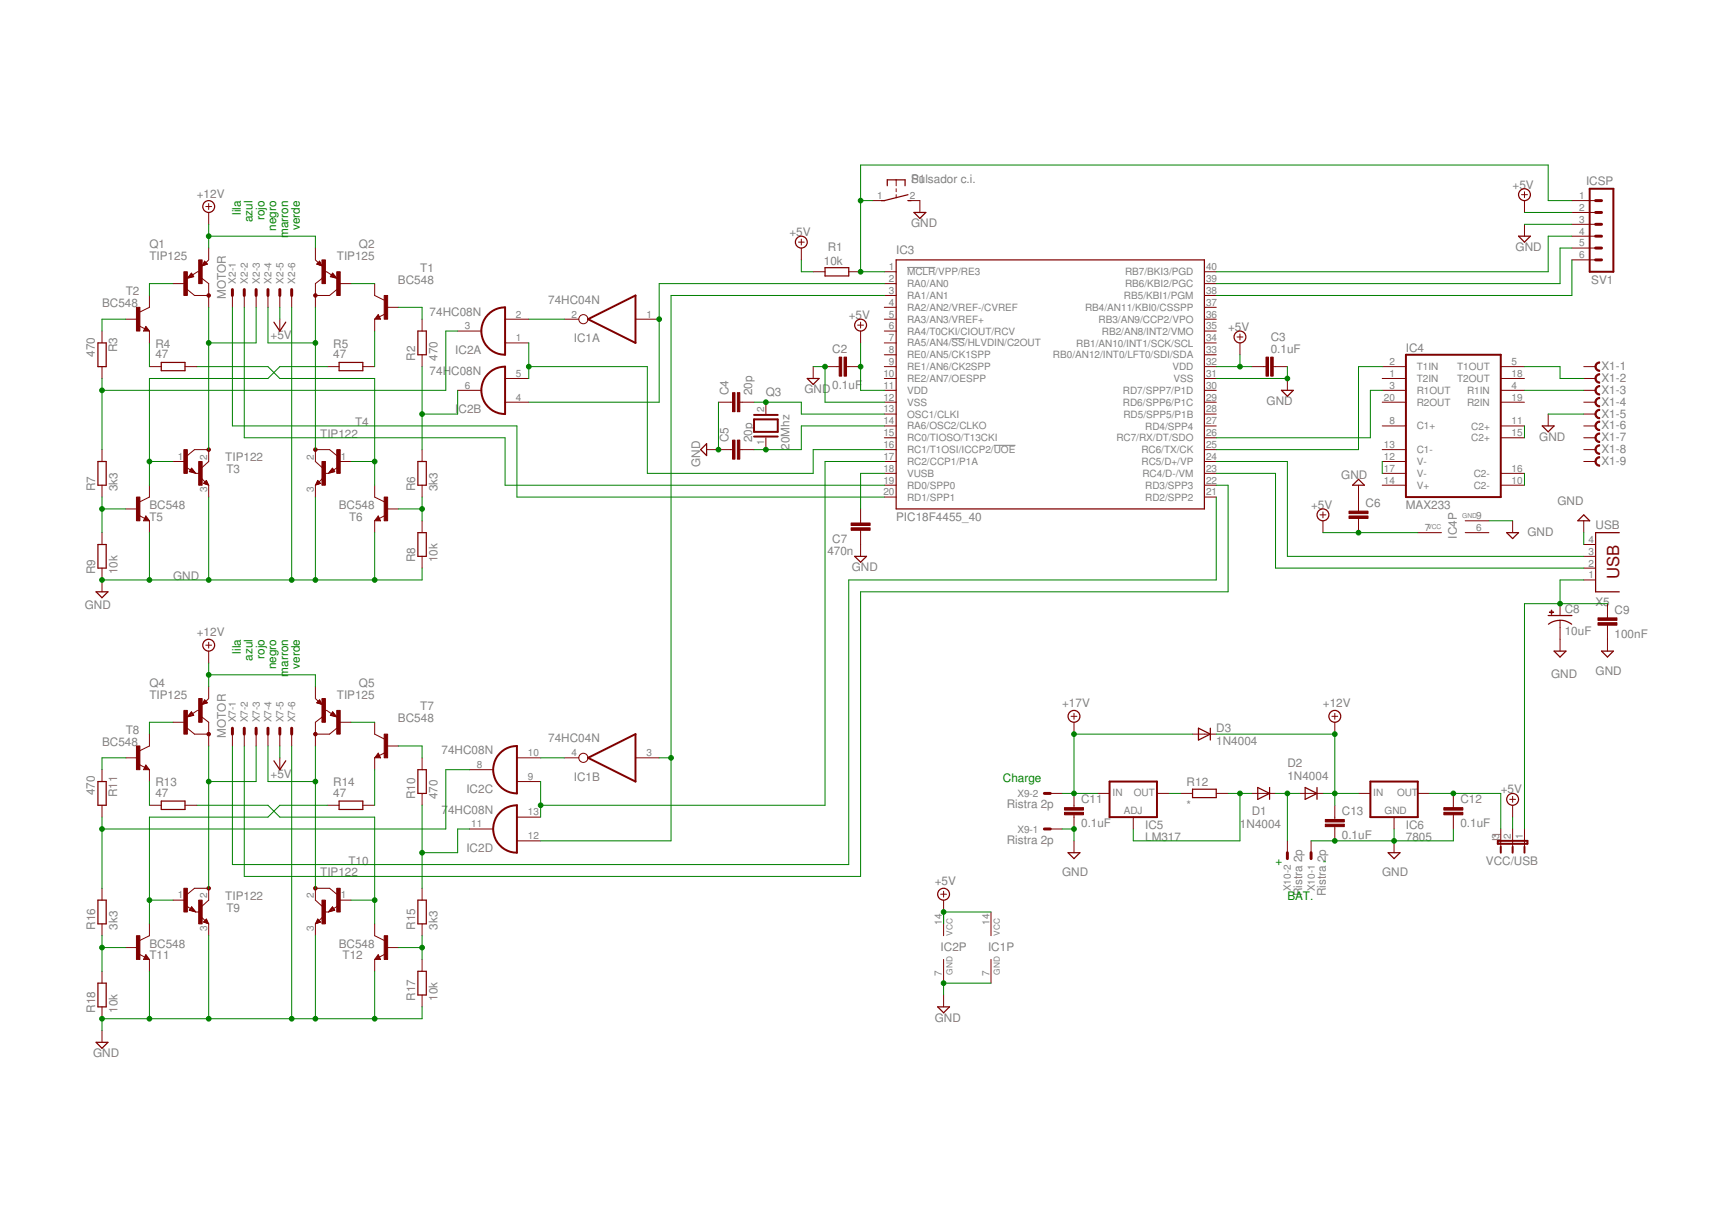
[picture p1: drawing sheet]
<svg xmlns="http://www.w3.org/2000/svg" width="297mm" height="210mm" viewBox="0 0 297 210" stroke-linecap="round" stroke-linejoin="round" font-family="sans-serif">
<defs><g id="words">
<text font-size="2.9" fill="#800000" x="277.5" y="99.2" transform="rotate(-90 277.5 99.2)">USB</text>
<g font-size="2" fill="#808080">
<text x="33.7" y="33.9">+12V</text>
<text x="156.2" y="31.3">Pulsador c.i.</text>
<text x="156.2" y="31.3">S1</text>
<text x="259.3" y="32.3">+5V</text>
<text x="271.8" y="31.7">ICSP</text>
<text x="135.3" y="40.5">+5V</text>
<text x="156.2" y="39">GND</text>
<text x="25.6" y="44.5">TIP125</text>
<text x="25.6" y="42.5">Q1</text>
<text x="57.7" y="44.5">TIP125</text>
<text x="61.5" y="42.5">Q2</text>
<text x="72" y="46.6">T1</text>
<text x="141.2" y="45.3">10k</text>
<text x="141.9" y="43.1">R1</text>
<text x="153.6" y="43.5">IC3</text>
<text x="259.8" y="43">GND</text>
<text x="17.5" y="52.7">BC548</text>
<text x="21.6" y="50.6">T2</text>
<text x="38.7" y="51.2" transform="rotate(-90 38.7 51.2)">MOTOR</text>
<text x="68.2" y="48.6">BC548</text>
<text x="94" y="52">74HC04N</text>
<text x="272.7" y="48.6">SV1</text>
<text x="26.6" y="59.6">R4</text>
<text x="46.4" y="58.1">+5V</text>
<text x="57.1" y="59.6">R5</text>
<text x="73.6" y="54.1">74HC08N</text>
<text x="98.4" y="58.7">IC1A</text>
<text x="145.5" y="54.7">+5V</text>
<text x="210.5" y="56.7">+5V</text>
<text x="217.8" y="58.5">C3</text>
<text x="16.3" y="61.1" transform="rotate(-90 16.3 61.1)">470</text>
<text x="20.1" y="60.3" transform="rotate(-90 20.1 60.3)">R3</text>
<text x="26.6" y="61.4">47</text>
<text x="57.1" y="61.4">47</text>
<text x="71.1" y="61.8" transform="rotate(-90 71.1 61.8)">R2</text>
<text x="73.6" y="64.2">74HC08N</text>
<text x="75" y="61.8" transform="rotate(-90 75 61.8)">470</text>
<text x="78" y="60.7">IC2A</text>
<text x="142.6" y="60.5">C2</text>
<text x="217.8" y="60.5">0.1uF</text>
<text x="241" y="60.3">IC4</text>
<text x="274.5" y="63.4">X1-1</text>
<text x="274.5" y="65.5">X1-2</text>
<text x="78" y="70.8">I</text>
<text x="78.6" y="70.8">C2B</text>
<text x="124.9" y="67.7" transform="rotate(-90 124.9 67.7)">C4</text>
<text x="128.9" y="67.7" transform="rotate(-90 128.9 67.7)">20p</text>
<text x="131.3" y="67.9">Q3</text>
<text x="137.9" y="67.4">GND</text>
<text x="142.6" y="66.6">0.1uF</text>
<text x="217.1" y="69.4">GND</text>
<text x="274.5" y="67.5">X1-3</text>
<text x="274.5" y="69.5">X1-4</text>
<text x="274.5" y="71.6">X1-5</text>
<text x="54.9" y="75">TIP122</text>
<text x="60.9" y="73">T4</text>
<text x="124.9" y="75.8" transform="rotate(-90 124.9 75.8)">C5</text>
<text x="128.9" y="75.8" transform="rotate(-90 128.9 75.8)">20p</text>
<text x="135.3" y="77" transform="rotate(-90 135.3 77)">20Mhz</text>
<text x="263.8" y="75.5">GND</text>
<text x="274.5" y="73.6">X1-6</text>
<text x="274.5" y="75.6">X1-7</text>
<text x="274.5" y="77.6">X1-8</text>
<text x="38.6" y="79.1">TIP122</text>
<text x="38.8" y="81.1">T3</text>
<text x="120" y="80" transform="rotate(-90 120 80)">GND</text>
<text x="229.9" y="82">GND</text>
<text x="274.5" y="79.7">X1-9</text>
<text x="16.3" y="84.1" transform="rotate(-90 16.3 84.1)">R7</text>
<text x="20.1" y="84.1" transform="rotate(-90 20.1 84.1)">3k3</text>
<text x="25.6" y="87.2">BC548</text>
<text x="25.6" y="89.2">T5</text>
<text x="58.1" y="87.2">BC548</text>
<text x="59.8" y="89.2">T6</text>
<text x="71.1" y="84.1" transform="rotate(-90 71.1 84.1)">R6</text>
<text x="75" y="84.1" transform="rotate(-90 75 84.1)">3k3</text>
<text x="153.6" y="89.2">PIC18F4455_40</text>
<text x="224.7" y="87.2">+5V</text>
<text x="234.1" y="86.9">C6</text>
<text x="241" y="87.2">MAX233</text>
<text x="267" y="86.6">GND</text>
<text x="141.8" y="95">470n</text>
<text x="142.6" y="93">C7</text>
<text x="249.7" y="92.3" transform="rotate(-90 249.7 92.3)">IC4P</text>
<text x="261.8" y="91.8">GND</text>
<text x="273.5" y="90.6">USB</text>
<text x="16.3" y="98.4" transform="rotate(-90 16.3 98.4)">R9</text>
<text x="20.1" y="98.4" transform="rotate(-90 20.1 98.4)">10k</text>
<text x="29.7" y="99.4">GND</text>
<text x="71.1" y="96.3" transform="rotate(-90 71.1 96.3)">R8</text>
<text x="75" y="96.3" transform="rotate(-90 75 96.3)">10k</text>
<text x="146" y="97.9">GND</text>
<text x="14.5" y="104.4">GND</text>
<text x="268.2" y="105">C8</text>
<text x="273.5" y="103.9">X5</text>
<text x="276.7" y="105.2">C9</text>
<text x="33.7" y="109">+12V</text>
<text x="268.2" y="108.8">10uF</text>
<text x="276.7" y="109.2">100nF</text>
<text x="25.6" y="119.7">TIP125</text>
<text x="25.6" y="117.7">Q4</text>
<text x="57.7" y="119.7">TIP125</text>
<text x="61.5" y="117.7">Q5</text>
<text x="265.9" y="116.1">GND</text>
<text x="273.5" y="115.6">GND</text>
<text x="21.6" y="125.8">T8</text>
<text x="68.2" y="123.8">BC548</text>
<text x="72" y="121.7">T7</text>
<text x="182.1" y="121.2">+17V</text>
<text x="208.5" y="125.4">D3</text>
<text x="226.8" y="121.2">+12V</text>
<text x="17.5" y="127.8">BC548</text>
<text x="38.7" y="126.4" transform="rotate(-90 38.7 126.4)">MOTOR</text>
<text x="75.7" y="129.2">74HC08N</text>
<text x="94" y="127.2">74HC04N</text>
<text x="208.5" y="127.6">1N4004</text>
<text x="220.7" y="131.5">D2</text>
<text x="16.3" y="136.3" transform="rotate(-90 16.3 136.3)">470</text>
<text x="20.1" y="136.6" transform="rotate(-90 20.1 136.6)">R11</text>
<text x="26.6" y="136.6">47</text>
<text x="26.6" y="134.8">R13</text>
<text x="46.4" y="133.3">+5V</text>
<text x="57.1" y="136.6">47</text>
<text x="57.1" y="134.8">R14</text>
<text x="71.1" y="137" transform="rotate(-90 71.1 137)">R10</text>
<text x="75" y="137" transform="rotate(-90 75 137)">470</text>
<text x="79.9" y="135.8">IC2C</text>
<text x="98.4" y="133.8">IC1B</text>
<text x="185.3" y="137.7">C11</text>
<text x="203.4" y="134.8">R12</text>
<text x="220.7" y="133.7">1N4004</text>
<text x="250.3" y="137.7">C12</text>
<text x="257.2" y="136">+5V</text>
<text x="75.7" y="139.4">7</text>
<text x="76.8" y="139.4">4HC08N</text>
<text x="172.6" y="138.5">Ristra 2p</text>
<text x="185.3" y="141.7">0.1uF</text>
<text x="196.3" y="142">IC5</text>
<text x="203.4" y="138.6">*</text>
<text x="212.5" y="141.9">1N4004</text>
<text x="214.6" y="139.6">D1</text>
<text x="230" y="143.8">0.1uF</text>
<text x="230" y="139.7">C13</text>
<text x="241" y="142">IC6</text>
<text x="250.3" y="141.7">0.1uF</text>
<text x="257.2" y="143.6" transform="rotate(-90 257.2 143.6)">1</text>
<text x="59.7" y="148.1">T10</text>
<text x="79.9" y="146">IC2D</text>
<text x="172.6" y="144.6">Ristra 2p</text>
<text x="196.3" y="144.1">LM317</text>
<text x="241" y="144.1">7805</text>
<text x="254.7" y="148.1">VCC/USB</text>
<text x="257.2" y="144.6" transform="rotate(-90 257.2 144.6)">J</text>
<text x="38.6" y="154.2">TIP122</text>
<text x="54.9" y="150.2">TIP122</text>
<text x="160.2" y="151.7">+5V</text>
<text x="182.1" y="150.2">GND</text>
<text x="223.2" y="153.6" transform="rotate(-90 223.2 153.6)">Ristra 2p</text>
<text x="227.3" y="153.6" transform="rotate(-90 227.3 153.6)">Ristra 2p</text>
<text x="236.9" y="150.2">GND</text>
<text x="16.3" y="159.3" transform="rotate(-90 16.3 159.3)">R16</text>
<text x="20.1" y="159.3" transform="rotate(-90 20.1 159.3)">3k3</text>
<text x="38.8" y="156.3">T9</text>
<text x="71.1" y="159.3" transform="rotate(-90 71.1 159.3)">R15</text>
<text x="75" y="159.3" transform="rotate(-90 75 159.3)">3k3</text>
<text x="25.6" y="162.4">BC548</text>
<text x="25.6" y="164.4">T11</text>
<text x="58.1" y="162.4">BC548</text>
<text x="58.7" y="164.4">T12</text>
<text x="161.2" y="162.9">IC2P</text>
<text x="169.4" y="162.9">IC1P</text>
<text x="16.3" y="173.5" transform="rotate(-90 16.3 173.5)">R18</text>
<text x="20.1" y="173.5" transform="rotate(-90 20.1 173.5)">10k</text>
<text x="71.1" y="171.5" transform="rotate(-90 71.1 171.5)">R17</text>
<text x="75" y="171.5" transform="rotate(-90 75 171.5)">10k</text>
<text x="160.2" y="175.1">GND</text>
<text x="16" y="181.2">GND</text>
</g>
<g font-size="2" fill="#008000">
<text x="41.3" y="36.8" transform="rotate(-90 41.3 36.8)">lila</text>
<text x="43.3" y="38.1" transform="rotate(-90 43.3 38.1)">azul</text>
<text x="45.3" y="37.7" transform="rotate(-90 45.3 37.7)">rojo</text>
<text x="47.4" y="39.5" transform="rotate(-90 47.4 39.5)">negro</text>
<text x="49.4" y="40.8" transform="rotate(-90 49.4 40.8)">marron</text>
<text x="51.4" y="39.4" transform="rotate(-90 51.4 39.4)">verde</text>
<text x="41.3" y="112" transform="rotate(-90 41.3 112)">lila</text>
<text x="43.3" y="113.2" transform="rotate(-90 43.3 113.2)">azul</text>
<text x="45.3" y="112.9" transform="rotate(-90 45.3 112.9)">rojo</text>
<text x="47.4" y="114.7" transform="rotate(-90 47.4 114.7)">negro</text>
<text x="49.4" y="115.9" transform="rotate(-90 49.4 115.9)">marron</text>
<text x="51.4" y="114.6" transform="rotate(-90 51.4 114.6)">verde</text>
<text x="171.9" y="133.9">Charge</text>
<text x="218.6" y="148.1">+</text>
<text x="226.8" y="148.1">-</text>
<text x="220.7" y="154.2">BAT.</text>
</g>
<g font-size="1.7" fill="#808080">
<text x="150.3" y="34.1">1</text>
<text x="155.9" y="34.1">2</text>
<text x="270.7" y="34.1">1</text>
<text x="270.7" y="36.1">2</text>
<text x="270.7" y="38.2">3</text>
<text x="270.7" y="40.2">4</text>
<text x="152.4" y="46.3">1</text>
<text x="155.5" y="47.2">MCLR/VPP/RE3</text>
<text x="192.8" y="47.2">RB7/BKI3/PGD</text>
<text x="206.7" y="46.3">40</text>
<text x="270.7" y="42.2">5</text>
<text x="270.7" y="44.3">6</text>
<text x="40.4" y="48.6" transform="rotate(-90 40.4 48.6)">X2-1</text>
<text x="42.5" y="48.6" transform="rotate(-90 42.5 48.6)">X2-2</text>
<text x="44.5" y="48.6" transform="rotate(-90 44.5 48.6)">X2-3</text>
<text x="46.5" y="48.6" transform="rotate(-90 46.5 48.6)">X2-4</text>
<text x="48.6" y="48.6" transform="rotate(-90 48.6 48.6)">X2-5</text>
<text x="50.6" y="48.6" transform="rotate(-90 50.6 48.6)">X2-6</text>
<text x="152.4" y="48.3">2</text>
<text x="152.4" y="50.3">3</text>
<text x="152.4" y="52.4">4</text>
<text x="155.5" y="49.2">RA0/AN0</text>
<text x="155.5" y="51.2">RA1/AN1</text>
<text x="155.5" y="53.3">RA2/AN2/VREF-/CVREF</text>
<text x="186" y="53.3">RB4/AN11/KBI0/CSSPP</text>
<text x="192.6" y="51.2">RB5/KBI1/PGM</text>
<text x="192.8" y="49.2">RB6/KBI2/PGC</text>
<text x="206.7" y="52.4">37</text>
<text x="206.7" y="50.3">38</text>
<text x="206.7" y="48.3">39</text>
<text x="79.7" y="56.4">3</text>
<text x="88.4" y="58.5">1</text>
<text x="88.4" y="54.4">2</text>
<text x="98" y="54.4">2</text>
<text x="110.8" y="54.4">1</text>
<text x="152.4" y="54.4">5</text>
<text x="152.4" y="56.4">6</text>
<text x="152.4" y="58.5">7</text>
<text x="155.5" y="55.3">RA3/AN3/VREF+</text>
<text x="155.5" y="57.3">RA4/T0CKI/CIOUT/RCV</text>
<text x="155.5" y="59.4">RA5/AN4/SS/HLVDIN/C2OUT</text>
<text x="184.5" y="59.4">RB1/AN10/INT1/SCK/SCL</text>
<text x="188.3" y="55.3">RB3/AN9/CCP2/VPO</text>
<text x="188.9" y="57.3">RB2/AN8/INT2/VMO</text>
<text x="206.7" y="58.5">34</text>
<text x="206.7" y="56.4">35</text>
<text x="206.7" y="54.4">36</text>
<text x="88.4" y="64.6">5</text>
<text x="151.4" y="64.6">10</text>
<text x="152.4" y="60.5">8</text>
<text x="152.4" y="62.5">9</text>
<text x="155.5" y="61.4">RE0/AN5/CK1SPP</text>
<text x="155.5" y="63.4">RE1/AN6/CK2SPP</text>
<text x="155.5" y="65.5">RE2/AN7/OESPP</text>
<text x="180.5" y="61.4">RB0/AN12/INT0/LFT0/SDI/SDA</text>
<text x="201" y="63.4">VDD</text>
<text x="201.1" y="65.5">VSS</text>
<text x="206.7" y="60.5">33</text>
<text x="206.7" y="62.5">32</text>
<text x="206.7" y="64.6">31</text>
<text x="238.2" y="62.5">2</text>
<text x="238.2" y="64.6">1</text>
<text x="242.8" y="63.4">T1IN</text>
<text x="242.8" y="65.5">T2IN</text>
<text x="249.8" y="63.4">T1OUT</text>
<text x="249.8" y="65.5">T2OUT</text>
<text x="259.1" y="62.5">5</text>
<text x="259.1" y="64.6">18</text>
<text x="79.7" y="66.6">6</text>
<text x="88.4" y="68.6">4</text>
<text x="131" y="70.7" transform="rotate(-90 131 70.7)">2</text>
<text x="151.4" y="68.6">12</text>
<text x="151.4" y="66.6">11</text>
<text x="151.4" y="70.7">13</text>
<text x="155.5" y="69.5">VSS</text>
<text x="155.5" y="67.5">VDD</text>
<text x="155.5" y="71.6">OSC1/CLKI</text>
<text x="192.5" y="69.5">RD6/SPP6/P1C</text>
<text x="192.5" y="67.5">RD7/SPP7/P1D</text>
<text x="192.6" y="71.6">RD5/SPP5/P1B</text>
<text x="206.7" y="70.7">28</text>
<text x="206.7" y="68.6">29</text>
<text x="206.7" y="66.6">30</text>
<text x="237.2" y="68.6">20</text>
<text x="238.2" y="66.6">3</text>
<text x="242.8" y="67.5">R1OUT</text>
<text x="242.8" y="69.5">R2OUT</text>
<text x="251.5" y="67.5">R1IN</text>
<text x="251.5" y="69.5">R2IN</text>
<text x="259.1" y="66.6">4</text>
<text x="259.1" y="68.6">19</text>
<text x="131" y="76.2" transform="rotate(-90 131 76.2)">1</text>
<text x="151.4" y="72.7">14</text>
<text x="151.4" y="74.7">15</text>
<text x="151.4" y="76.8">16</text>
<text x="155.5" y="73.6">RA6/OSC2/CLKO</text>
<text x="155.5" y="75.6">RC0/TIOSO/T13CKI</text>
<text x="155.5" y="77.6">RC1/T1OSI/ICCP2/UOE</text>
<text x="191.4" y="75.6">RC7/RX/DT/SDO</text>
<text x="195.6" y="77.7">RC6/TX/CK</text>
<text x="196.3" y="73.6">RD4/SPP4</text>
<text x="206.7" y="74.7">26</text>
<text x="206.7" y="72.7">27</text>
<text x="206.7" y="76.8">25</text>
<text x="237.2" y="76.8">13</text>
<text x="238.2" y="72.7">8</text>
<text x="242.8" y="77.6">C1-</text>
<text x="242.8" y="73.6">C1+</text>
<text x="252.2" y="75.6">C2+</text>
<text x="252.2" y="73.6">C2+</text>
<text x="259.1" y="74.7">15</text>
<text x="259.1" y="72.7">11</text>
<text x="30.5" y="78.8">1</text>
<text x="35.5" y="78.8" transform="rotate(-90 35.5 78.8)">2</text>
<text x="53.8" y="78.8" transform="rotate(-90 53.8 78.8)">2</text>
<text x="58.4" y="78.8">1</text>
<text x="151.4" y="78.8">17</text>
<text x="151.4" y="80.8">18</text>
<text x="151.4" y="82.8">19</text>
<text x="155.5" y="79.7">RC2/CCP1/P1A</text>
<text x="155.5" y="81.7">VUSB</text>
<text x="155.5" y="83.7">RD0/SPP0</text>
<text x="195.7" y="79.7">RC5/D+/VP</text>
<text x="195.8" y="81.7">RC4/D-/VM</text>
<text x="196.3" y="83.8">RD3/SPP3</text>
<text x="206.7" y="82.8">22</text>
<text x="206.7" y="80.8">23</text>
<text x="206.7" y="78.8">24</text>
<text x="237.2" y="80.8">17</text>
<text x="237.2" y="78.8">12</text>
<text x="237.2" y="82.8">14</text>
<text x="242.8" y="81.7">V-</text>
<text x="242.8" y="79.7">V-</text>
<text x="242.8" y="83.7">V+</text>
<text x="252.6" y="81.7">C2-</text>
<text x="252.6" y="83.8">C2-</text>
<text x="259.1" y="80.8">16</text>
<text x="259.1" y="82.8">10</text>
<text x="35.5" y="84.4" transform="rotate(-90 35.5 84.4)">3</text>
<text x="53.8" y="84.4" transform="rotate(-90 53.8 84.4)">3</text>
<text x="151.4" y="84.9">20</text>
<text x="155.5" y="85.8">RD1/SPP1</text>
<text x="196.3" y="85.8">RD2/SPP2</text>
<text x="206.7" y="84.9">21</text>
<text x="253" y="88.9">9</text>
<text x="244.2" y="91">7</text>
<text x="253" y="91">6</text>
<text x="272.2" y="95">3</text>
<text x="272.2" y="93">4</text>
<text x="272.2" y="99.1">1</text>
<text x="272.2" y="97.1">2</text>
<text x="40.4" y="123.8" transform="rotate(-90 40.4 123.8)">X7-1</text>
<text x="42.5" y="123.8" transform="rotate(-90 42.5 123.8)">X7-2</text>
<text x="44.5" y="123.8" transform="rotate(-90 44.5 123.8)">X7-3</text>
<text x="46.5" y="123.8" transform="rotate(-90 46.5 123.8)">X7-4</text>
<text x="48.6" y="123.8" transform="rotate(-90 48.6 123.8)">X7-5</text>
<text x="50.6" y="123.8" transform="rotate(-90 50.6 123.8)">X7-6</text>
<text x="81.7" y="131.6">8</text>
<text x="90.5" y="129.6">10</text>
<text x="98" y="129.6">4</text>
<text x="110.8" y="129.6">3</text>
<text x="90.5" y="133.6">9</text>
<text x="174.4" y="136.6">X9-2</text>
<text x="190.7" y="136.5">IN</text>
<text x="194.3" y="136.5">OUT</text>
<text x="235.4" y="136.5">IN</text>
<text x="239.4" y="136.5">OUT</text>
<text x="80.8" y="141.8">11</text>
<text x="90.5" y="143.8">12</text>
<text x="90.5" y="139.7">13</text>
<text x="174.4" y="142.7">X9-1</text>
<text x="192.6" y="139.4">ADJ</text>
<text x="237.3" y="139.4">GND</text>
<text x="256.9" y="143.8" transform="rotate(-90 256.9 143.8)">3</text>
<text x="259" y="143.8" transform="rotate(-90 259 143.8)">2</text>
<text x="261" y="143.8" transform="rotate(-90 261 143.8)">1</text>
<text x="30.5" y="153.9">1</text>
<text x="35.5" y="153.9" transform="rotate(-90 35.5 153.9)">2</text>
<text x="53.8" y="153.9" transform="rotate(-90 53.8 153.9)">2</text>
<text x="58.4" y="153.9">1</text>
<text x="221.3" y="152.7" transform="rotate(-90 221.3 152.7)">X10-2</text>
<text x="225.3" y="152.7" transform="rotate(-90 225.3 152.7)">X10-1</text>
<text x="35.5" y="159.5" transform="rotate(-90 35.5 159.5)">3</text>
<text x="53.8" y="159.5" transform="rotate(-90 53.8 159.5)">3</text>
<text x="161.5" y="158.5" transform="rotate(-90 161.5 158.5)">14</text>
<text x="169.6" y="158.5" transform="rotate(-90 169.6 158.5)">14</text>
<text x="161.5" y="167.2" transform="rotate(-90 161.5 167.2)">7</text>
<text x="169.6" y="167.2" transform="rotate(-90 169.6 167.2)">7</text>
</g>
<g font-size="1.4" fill="#808080">
<text x="163.3" y="160.3" transform="rotate(-90 163.3 160.3)">VCC</text>
<text x="171.4" y="160.3" transform="rotate(-90 171.4 160.3)">VCC</text>
<text x="163.3" y="167" transform="rotate(-90 163.3 167)">GND</text>
<text x="171.4" y="167" transform="rotate(-90 171.4 167)">GND</text>
</g>
<g font-size="1.1" fill="#808080">
<text x="250.6" y="88.8">GND</text>
<text x="244.7" y="90.6">VCC</text>
</g>
</g></defs>
<g fill="#808080" stroke="#808080" stroke-width=".17">
<path d="M155.5 45.8h4.8z"/>
<path d="M163.1 58h2.3z"/>
<path d="M170.3 76.3h3.8z"/>
</g>
<g fill="#800000" stroke="#800000" stroke-width=".17">
<path d="M206.4 75h2.1z"/>
<path d="M206.4 73h2.1z"/>
<path d="M206.4 70.9h2.1z"/>
<path d="M206.4 68.9h2.1z"/>
<path d="M206.4 66.9h2.1z"/>
<path d="M151.6 68.9h2z"/>
<path d="M151.6 66.9h2z"/>
<path d="M206.4 60.8h2.1z"/>
<path d="M206.4 58.8h2.1z"/>
<path d="M206.4 56.7h2.1z"/>
<path d="M206.4 54.7h2.1z"/>
<path d="M206.4 52.7h2.1z"/>
<path d="M206.4 50.6h2.1z"/>
<path d="M206.4 48.6h2.1z"/>
<path d="M206.4 46.6h2.1z"/>
<path d="M151.6 46.6h2z"/>
<path d="M151.6 48.6h2z"/>
<path d="M151.6 50.6h2z"/>
<path d="M151.6 52.7h2z"/>
<path d="M151.6 54.7h2z"/>
<path d="M151.6 56.7h2z"/>
<path d="M151.6 58.8h2z"/>
<path d="M151.6 60.8h2z"/>
<path d="M151.6 62.8h2z"/>
<path d="M151.6 64.9h2z"/>
<path d="M206.4 62.8h2.1z"/>
<path d="M206.4 64.9h2.1z"/>
<path d="M151.6 70.9h2z"/>
<path d="M151.6 73h2z"/>
<path d="M151.6 75h2z"/>
<path d="M151.6 77h2z"/>
<path d="M151.6 79.1h2z"/>
<path d="M151.6 81.1h2z"/>
<path d="M151.6 83.1h2z"/>
<path d="M151.6 85.2h2z"/>
<path d="M206.4 85.2h2.1z"/>
<path d="M206.4 83.1h2.1z"/>
<path d="M206.4 81.1h2.1z"/>
<path d="M206.4 79.1h2.1z"/>
<path d="M206.4 77h2.1z"/>
<path d="M139.4 46.6h2z"/>
<path d="M145.5 46.6h2z"/>
<path d="M137.3 42.5v2z"/>
<path d="M136.9 41.5h1z"/>
<path d="M137.3 41v1z"/>
<path d="M139.4 62.8v2.1z"/>
<path d="M271.5 99.4h2z"/>
<path d="M271.5 97.3h2z"/>
<path d="M271.5 95.3h2z"/>
<path d="M271.5 93.3h2z"/>
<path d="M271.5 89.2v2.1z"/>
<path d="M141.4 62.8h2z"/>
<path d="M145.5 62.8h2z"/>
<path d="M145.1 62.8h.4z"/>
<path d="M143.4 62.8h.5z"/>
<path d="M214.6 62.8h2z"/>
<path d="M218.6 62.8h2.1z"/>
<path d="M218.2 62.8h.4z"/>
<path d="M216.6 62.8h.4z"/>
<path d="M212.5 58.8v2z"/>
<path d="M212 57.7h1z"/>
<path d="M212.5 57.2v1z"/>
<path d="M131.3 68.9v2z"/>
<path d="M131.3 75v2z"/>
<path d="M123.1 68.9h2.1z"/>
<path d="M127.2 68.9h2z"/>
<path d="M126.8 68.9h.4z"/>
<path d="M125.2 68.9h.4z"/>
<path d="M123.1 77h2.1z"/>
<path d="M127.2 77h2z"/>
<path d="M126.8 77h.4z"/>
<path d="M125.2 77h.4z"/>
<path d="M259.3 138v2z"/>
<path d="M258.8 137h1z"/>
<path d="M259.3 136.5v1z"/>
<path d="M180 142h2.1z"/>
<path d="M180 136h2.1z"/>
<path d="M208.5 136h2z"/>
<path d="M202.4 136h2z"/>
<path d="M214.6 136h2z"/>
<path d="M216.6 136h2z"/>
<path d="M222.7 136h2z"/>
<path d="M224.7 136h2.1z"/>
<path d="M224.7 144.1v2z"/>
<path d="M220.7 144.1v2z"/>
<path d="M228.8 138v2z"/>
<path d="M228.8 142v2.1z"/>
<path d="M228.8 141.6v.4z"/>
<path d="M228.8 140v.4z"/>
<path d="M184.1 136v2z"/>
<path d="M184.1 140v2z"/>
<path d="M184.1 139.6v.4z"/>
<path d="M184.1 138v.4z"/>
<path d="M184.1 144.1v2z"/>
<path d="M238.9 144.1v2z"/>
<path d="M249.1 136v2z"/>
<path d="M249.1 140v2z"/>
<path d="M249.1 139.6v.4z"/>
<path d="M249.1 138v.4z"/>
<path d="M275.5 103.4v2.1z"/>
<path d="M275.5 107.5v2z"/>
<path d="M275.5 107.1v.4z"/>
<path d="M275.5 105.5v.4z"/>
<path d="M267.4 106.3v1.2z"/>
<path d="M267.4 103.4v2.1z"/>
<path d="M267.4 107.5v2z"/>
<path d="M275.5 109.5v2.1z"/>
<path d="M267.4 109.5v2.1z"/>
<path d="M147.5 87.2v2z"/>
<path d="M147.5 91.3v2z"/>
<path d="M147.5 90.8v.5z"/>
<path d="M147.5 89.2v.4z"/>
<path d="M269.4 34.4h4.1z"/>
<path d="M269.4 36.4h4.1z"/>
<path d="M269.4 38.4h4.1z"/>
<path d="M269.4 40.5h4.1z"/>
<path d="M269.4 42.5h4.1z"/>
<path d="M269.4 44.5h4.1z"/>
<path d="M188.1 136h2.1z"/>
<path d="M194.2 140v2z"/>
<path d="M198.3 136h2z"/>
<path d="M232.9 136h2z"/>
<path d="M238.9 140v2z"/>
<path d="M243 136h2z"/>
<path d="M261.3 142v2.1z"/>
<path d="M259.3 142v2.1z"/>
<path d="M257.2 142v2.1z"/>
<path d="M257.2 144.1v1z"/>
<path d="M259.3 144.1v1z"/>
<path d="M261.3 144.1v1z"/>
<path d="M147.5 56.7v2.1z"/>
<path d="M147 55.7h1z"/>
<path d="M147.5 55.2v1z"/>
<path d="M149.5 34.4h2.1z"/>
<path d="M155.6 34.4h2.1z"/>
<path d="M153.6 32.3v.6z"/>
<path d="M153.6 33.4v.5z"/>
<path d="M153.6 30.8v1z"/>
<path d="M157.7 34.4v2z"/>
<path d="M121.1 77h2z"/>
<path d="M220.7 64.9v2z"/>
<path d="M261.3 38.4v2.1z"/>
<path d="M236.9 81.1h4.1z"/>
<path d="M236.9 79.1h4.1z"/>
<path d="M236.9 77h4.1z"/>
<path d="M236.9 73h4.1z"/>
<path d="M236.9 62.8h4.1z"/>
<path d="M236.9 64.9h4.1z"/>
<path d="M236.9 66.9h4.1z"/>
<path d="M236.9 68.9h4.1z"/>
<path d="M257.2 75h4.1z"/>
<path d="M257.2 73h4.1z"/>
<path d="M257.2 62.8h4.1z"/>
<path d="M257.2 64.9h4.1z"/>
<path d="M257.2 66.9h4.1z"/>
<path d="M257.2 68.9h4.1z"/>
<path d="M236.9 83.1h4.1z"/>
<path d="M257.2 81.1h4.1z"/>
<path d="M257.2 83.1h4.1z"/>
<path d="M251.1 91.3h4.1z"/>
<path d="M251.1 89.2h4.1z"/>
<path d="M243 91.3h4.1z"/>
<path d="M226.8 89.2v2.1z"/>
<path d="M226.2 88.2h1.1z"/>
<path d="M226.8 87.7v1z"/>
<path d="M259.3 89.2v2.1z"/>
<path d="M261.3 34.4v2z"/>
<path d="M260.8 33.4h1z"/>
<path d="M261.3 32.9v1z"/>
<path d="M265.4 70.9v2.1z"/>
<path d="M232.9 85.2v2z"/>
<path d="M232.9 89.2v2.1z"/>
<path d="M232.9 88.8v.4z"/>
<path d="M232.9 87.2v.4z"/>
<path d="M232.9 83.1v2.1z"/>
<path d="M86.6 58.8h4z"/>
<path d="M86.6 54.7h4z"/>
<path d="M78.4 56.7h4.1z"/>
<path d="M86.6 68.9h4z"/>
<path d="M86.6 64.9h4z"/>
<path d="M78.4 66.9h4.1z"/>
<path d="M88.6 133.9h4.1z"/>
<path d="M88.6 129.9h4.1z"/>
<path d="M80.5 131.9h4z"/>
<path d="M88.6 144.1h4.1z"/>
<path d="M88.6 140h4.1z"/>
<path d="M80.5 142h4z"/>
<path d="M161.7 164.4v4.1z"/>
<path d="M161.7 156.3v4z"/>
<path d="M108.9 54.7h4.1z"/>
<path d="M96.7 54.7h2.5z"/>
<path d="M108.9 129.9h4.1z"/>
<path d="M96.7 129.9h2.5z"/>
<path d="M169.9 164.4v4.1z"/>
<path d="M169.9 156.3v4z"/>
<path d="M147.5 93.3v2z"/>
<path d="M161.7 154.2v2.1z"/>
<path d="M161.2 153.2h1z"/>
<path d="M161.7 152.7v1z"/>
<path d="M161.7 170.5v2z"/>
<path d="M17.5 99.4v2z"/>
<path d="M184.1 123.8v2z"/>
<path d="M184.1 122.2v1.1z"/>
<path d="M183.6 122.7h1z"/>
<path d="M21.5 54.7h2.1z"/>
<path d="M25.6 56.7v2.1z"/>
<path d="M25.6 50.6v2.1z"/>
<path d="M24 53.5l1.6-.8z"/>
<path d="M25 55.9l.6 .8z"/>
<path d="M24.6 56.7h1z"/>
<path d="M25 55.9l-.4 .8z"/>
<path d="M23.8 55.8l1 .5z"/>
<path d="M17.5 62.8v2.1z"/>
<path d="M17.5 56.7v2.1z"/>
<path d="M31.7 62.8h2z"/>
<path d="M25.6 62.8h2z"/>
<path d="M29.7 79.1h2z"/>
<path d="M35.8 83.1v2.1z"/>
<path d="M35.8 77v2.1z"/>
<path d="M33.3 77h2.5z"/>
<path d="M32.9 80.2l.6 .9z"/>
<path d="M33.5 81.1h.6z"/>
<path d="M32.9 80.2l-.5 .6z"/>
<path d="M32.4 80.8l1.1 .3z"/>
<path d="M32.1 78.1l1.2-1.1z"/>
<path d="M34.6 80.1l1.2-1z"/>
<path d="M34.9 82.8l.9 .3z"/>
<path d="M35.4 82.3l.4 .8z"/>
<path d="M35.4 82.3l-.5 .5z"/>
<path d="M31.9 80l.8 .5z"/>
<path d="M34.5 82l.6 .6z"/>
<path d="M32.8 80.3l.6 .7z"/>
<path d="M32.8 80.3l-.3 .5z"/>
<path d="M32.5 80.8l.8 .2z"/>
<path d="M32.8 80.4l.5 .6z"/>
<path d="M32.8 80.4l-.2 .3z"/>
<path d="M35.4 82.4l.3 .6z"/>
<path d="M35.4 82.4l-.4 .4z"/>
<path d="M35 82.8l.6 .2z"/>
<path d="M35.4 82.5l.2 .5z"/>
<path d="M21.5 87.2h2.1z"/>
<path d="M25.6 89.2v2.1z"/>
<path d="M25.6 83.1v2.1z"/>
<path d="M24 86l1.6-.8z"/>
<path d="M25 88.4l.6 .8z"/>
<path d="M24.6 89.2h1z"/>
<path d="M25 88.4l-.4 .8z"/>
<path d="M23.8 88.3l1 .5z"/>
<path d="M17.5 77v2.1z"/>
<path d="M17.5 83.1v2.1z"/>
<path d="M17.5 91.3v2z"/>
<path d="M17.5 97.3v2.1z"/>
<path d="M58.1 48.6h2.1z"/>
<path d="M54.1 42.5v2z"/>
<path d="M54.1 50.6v2.1z"/>
<path d="M54.1 50.6h2.4z"/>
<path d="M56.5 50.6l1.2-1z"/>
<path d="M54.1 48.6l1.3-1z"/>
<path d="M57 46.8l.7 .9z"/>
<path d="M57 46.8l-.4 .6z"/>
<path d="M56.6 47.4l1.1 .3z"/>
<path d="M56 46.6l.8 .5z"/>
<path d="M57 46.9l.6 .7z"/>
<path d="M57 46.9l-.3 .5z"/>
<path d="M56.7 47.4l.8 .2z"/>
<path d="M57 47l.5 .6z"/>
<path d="M57 47l-.2 .3z"/>
<path d="M54.3 45.3l.9 .2z"/>
<path d="M54.8 44.7l.4 .8z"/>
<path d="M54.8 44.7l-.5 .6z"/>
<path d="M54.1 44.6l.4 .4z"/>
<path d="M54.8 44.9l.3 .5z"/>
<path d="M54.4 45.3l.4-.4z"/>
<path d="M54.4 45.3l.6 .1z"/>
<path d="M54.8 44.9l.2 .5z"/>
<path d="M54.1 48.6v2z"/>
<path d="M55.8 46.6h.2z"/>
<path d="M58.1 79.1h2.1z"/>
<path d="M54.1 83.1v2.1z"/>
<path d="M54.1 77v2.1z"/>
<path d="M54.1 77h2.4z"/>
<path d="M57 80.2l-.7 .9z"/>
<path d="M55.8 81.1h.5z"/>
<path d="M57 80.2l.4 .6z"/>
<path d="M56.3 81.1l1.1-.3z"/>
<path d="M56.5 77l1.2 1.1z"/>
<path d="M54.1 79.1l1.1 1z"/>
<path d="M54.1 83.1l.8-.3z"/>
<path d="M54.5 82.3l-.4 .8z"/>
<path d="M54.5 82.3l.4 .5z"/>
<path d="M57.2 80.5l.8-.5z"/>
<path d="M54.7 82.6l.6-.6z"/>
<path d="M57 80.3l-.6 .7z"/>
<path d="M57 80.3l.3 .5z"/>
<path d="M56.5 81l.8-.2z"/>
<path d="M57 80.4l-.5 .6z"/>
<path d="M57 80.4l.2 .3z"/>
<path d="M54.5 82.4l-.3 .6z"/>
<path d="M54.5 82.4l.4 .4z"/>
<path d="M54.3 83l.6-.2z"/>
<path d="M54.5 82.5l-.2 .5z"/>
<path d="M62.2 62.8h2z"/>
<path d="M56.1 62.8h2z"/>
<path d="M66.3 87.2h2z"/>
<path d="M64.2 89.2v2.1z"/>
<path d="M64.2 83.1v2.1z"/>
<path d="M64.2 85.2l1.6 .8z"/>
<path d="M64.8 88.4l-.6 .8z"/>
<path d="M64.2 89.2h1z"/>
<path d="M64.8 88.4l.4 .8z"/>
<path d="M65 88.8l1-.5z"/>
<path d="M72.3 89.2v2.1z"/>
<path d="M72.3 95.3v2z"/>
<path d="M72.3 77v2.1z"/>
<path d="M72.3 83.1v2.1z"/>
<path d="M66.3 52.7h2z"/>
<path d="M64.2 54.7v2z"/>
<path d="M64.2 48.6v2z"/>
<path d="M64.2 50.6l1.6 .8z"/>
<path d="M64.8 53.9l-.6 .8z"/>
<path d="M64.2 54.7h1z"/>
<path d="M64.8 53.9l.4 .8z"/>
<path d="M65 54.3l1-.5z"/>
<path d="M72.3 54.7v2z"/>
<path d="M72.3 60.8v2z"/>
<path d="M29.7 48.6h2z"/>
<path d="M35.8 42.5v2z"/>
<path d="M35.8 50.6v2.1z"/>
<path d="M33.3 50.6h2.5z"/>
<path d="M32.1 49.6l1.2 1z"/>
<path d="M34.5 47.6l1.3 1z"/>
<path d="M32.8 46.8l-.7 .9z"/>
<path d="M32.8 46.8l.4 .6z"/>
<path d="M32.1 47.7l1.1-.3z"/>
<path d="M33 47.1l.8-.5z"/>
<path d="M32.8 46.9l-.6 .7z"/>
<path d="M32.8 46.9l.3 .5z"/>
<path d="M32.3 47.6l.8-.2z"/>
<path d="M32.8 47l-.5 .6z"/>
<path d="M32.8 47l.2 .3z"/>
<path d="M34.6 45.5l1-.2z"/>
<path d="M35.1 44.7l-.5 .8z"/>
<path d="M35.1 44.7l.5 .6z"/>
<path d="M35.3 45l.4-.4z"/>
<path d="M35.1 44.9l-.3 .5z"/>
<path d="M35.1 44.9l.4 .4z"/>
<path d="M34.9 45.4l.6-.1z"/>
<path d="M35.1 44.9l-.2 .5z"/>
<path d="M35.8 48.6v2z"/>
<path d="M33.8 46.6h.3z"/>
<path d="M39.8 50.6v2.1z"/>
<path d="M41.9 50.6v2.1z"/>
<path d="M43.9 50.6v2.1z"/>
<path d="M45.9 50.6v2.1z"/>
<path d="M48 50.6v2.1z"/>
<path d="M50 50.6v2.1z"/>
<path d="M48 54.7v2z"/>
<path d="M21.5 129.9h2.1z"/>
<path d="M25.6 131.9v2z"/>
<path d="M25.6 125.8v2z"/>
<path d="M24 128.6l1.6-.8z"/>
<path d="M25 131.1l.6 .8z"/>
<path d="M24.6 131.9h1z"/>
<path d="M25 131.1l-.4 .8z"/>
<path d="M23.8 131l1 .5z"/>
<path d="M17.5 138v2z"/>
<path d="M17.5 131.9v2z"/>
<path d="M31.7 138h2z"/>
<path d="M25.6 138h2z"/>
<path d="M29.7 154.2h2z"/>
<path d="M35.8 158.3v2z"/>
<path d="M35.8 152.2v2z"/>
<path d="M33.3 152.2h2.5z"/>
<path d="M32.9 155.4l.6 .9z"/>
<path d="M33.5 156.3h.6z"/>
<path d="M32.9 155.4l-.5 .6z"/>
<path d="M32.4 156l1.1 .3z"/>
<path d="M32.1 153.2l1.2-1z"/>
<path d="M34.6 155.3l1.2-1.1z"/>
<path d="M34.9 158l.9 .3z"/>
<path d="M35.4 157.5l.4 .8z"/>
<path d="M35.4 157.5l-.5 .5z"/>
<path d="M31.9 155.2l.8 .5z"/>
<path d="M34.5 157.1l.6 .6z"/>
<path d="M32.8 155.4l.6 .8z"/>
<path d="M32.8 155.4l-.3 .6z"/>
<path d="M32.5 156l.8 .2z"/>
<path d="M32.8 155.6l.5 .6z"/>
<path d="M32.8 155.6l-.2 .3z"/>
<path d="M35.4 157.6l.3 .6z"/>
<path d="M35.4 157.6l-.4 .4z"/>
<path d="M35 158l.6 .2z"/>
<path d="M35.4 157.7l.2 .5z"/>
<path d="M21.5 162.4h2.1z"/>
<path d="M25.6 164.4v2z"/>
<path d="M25.6 158.3v2z"/>
<path d="M24 161.1l1.6-.8z"/>
<path d="M25 163.6l.6 .8z"/>
<path d="M24.6 164.4h1z"/>
<path d="M25 163.6l-.4 .8z"/>
<path d="M23.8 163.5l1 .5z"/>
<path d="M17.5 152.2v2z"/>
<path d="M17.5 158.3v2z"/>
<path d="M17.5 166.4v2.1z"/>
<path d="M17.5 172.5v2.1z"/>
<path d="M58.1 123.8h2.1z"/>
<path d="M54.1 117.7v2z"/>
<path d="M54.1 125.8v2z"/>
<path d="M54.1 125.8h2.4z"/>
<path d="M56.5 125.8l1.2-1z"/>
<path d="M54.1 123.8l1.3-1.1z"/>
<path d="M57 122l.7 .8z"/>
<path d="M57 122l-.4 .6z"/>
<path d="M56.6 122.6l1.1 .2z"/>
<path d="M56 121.8l.8 .5z"/>
<path d="M57 122l.6 .7z"/>
<path d="M57 122l-.3 .6z"/>
<path d="M56.7 122.6l.8 .1z"/>
<path d="M57 122.1l.5 .6z"/>
<path d="M57 122.1l-.2 .3z"/>
<path d="M54.3 120.4l.9 .3z"/>
<path d="M54.8 119.9l.4 .8z"/>
<path d="M54.8 119.9l-.5 .5z"/>
<path d="M54.1 119.7l.4 .5z"/>
<path d="M54.8 120l.3 .6z"/>
<path d="M54.4 120.4l.4-.4z"/>
<path d="M54.4 120.4l.6 .2z"/>
<path d="M54.8 120.1l.2 .5z"/>
<path d="M54.1 123.8v2z"/>
<path d="M55.8 121.7h.2z"/>
<path d="M58.1 154.2h2.1z"/>
<path d="M54.1 158.3v2z"/>
<path d="M54.1 152.2v2z"/>
<path d="M54.1 152.2h2.4z"/>
<path d="M57 155.4l-.7 .9z"/>
<path d="M55.8 156.3h.5z"/>
<path d="M57 155.4l.4 .6z"/>
<path d="M56.3 156.3l1.1-.3z"/>
<path d="M56.5 152.2l1.2 1z"/>
<path d="M54.1 154.2l1.1 1.1z"/>
<path d="M54.1 158.3l.8-.3z"/>
<path d="M54.5 157.5l-.4 .8z"/>
<path d="M54.5 157.5l.4 .5z"/>
<path d="M57.2 155.7l.8-.5z"/>
<path d="M54.7 157.7l.6-.6z"/>
<path d="M57 155.4l-.6 .8z"/>
<path d="M57 155.4l.3 .6z"/>
<path d="M56.5 156.2l.8-.2z"/>
<path d="M57 155.6l-.5 .6z"/>
<path d="M57 155.6l.2 .3z"/>
<path d="M54.5 157.6l-.3 .6z"/>
<path d="M54.5 157.6l.4 .4z"/>
<path d="M54.3 158.2l.6-.2z"/>
<path d="M54.5 157.7l-.2 .5z"/>
<path d="M62.2 138h2z"/>
<path d="M56.1 138h2z"/>
<path d="M66.3 162.4h2z"/>
<path d="M64.2 164.4v2z"/>
<path d="M64.2 158.3v2z"/>
<path d="M64.2 160.3l1.6 .8z"/>
<path d="M64.8 163.6l-.6 .8z"/>
<path d="M64.2 164.4h1z"/>
<path d="M64.8 163.6l.4 .8z"/>
<path d="M65 164l1-.5z"/>
<path d="M72.3 164.4v2z"/>
<path d="M72.3 170.5v2z"/>
<path d="M72.3 152.2v2z"/>
<path d="M72.3 158.3v2z"/>
<path d="M66.3 127.8h2z"/>
<path d="M64.2 129.9v2z"/>
<path d="M64.2 123.8v2z"/>
<path d="M64.2 125.8l1.6 .8z"/>
<path d="M64.8 129.1l-.6 .8z"/>
<path d="M64.2 129.9h1z"/>
<path d="M64.8 129.1l.4 .8z"/>
<path d="M65 129.5l1-.5z"/>
<path d="M72.3 129.9v2z"/>
<path d="M72.3 136v2z"/>
<path d="M29.7 123.8h2z"/>
<path d="M35.8 117.7v2z"/>
<path d="M35.8 125.8v2z"/>
<path d="M33.3 125.8h2.5z"/>
<path d="M32.1 124.8l1.2 1z"/>
<path d="M34.5 122.7l1.3 1.1z"/>
<path d="M32.8 122l-.7 .8z"/>
<path d="M32.8 122l.4 .6z"/>
<path d="M32.1 122.8l1.1-.2z"/>
<path d="M33 122.3l.8-.5z"/>
<path d="M32.8 122l-.6 .7z"/>
<path d="M32.8 122l.3 .6z"/>
<path d="M32.3 122.7l.8-.1z"/>
<path d="M32.8 122.1l-.5 .6z"/>
<path d="M32.8 122.1l.2 .3z"/>
<path d="M34.6 120.7l1-.3z"/>
<path d="M35.1 119.9l-.5 .8z"/>
<path d="M35.1 119.9l.5 .5z"/>
<path d="M35.3 120.2l.4-.5z"/>
<path d="M35.1 120l-.3 .6z"/>
<path d="M35.1 120l.4 .4z"/>
<path d="M34.9 120.6l.6-.2z"/>
<path d="M35.1 120.1l-.2 .5z"/>
<path d="M35.8 123.8v2z"/>
<path d="M33.8 121.7h.3z"/>
<path d="M39.8 125.8v2z"/>
<path d="M41.9 125.8v2z"/>
<path d="M43.9 125.8v2z"/>
<path d="M45.9 125.8v2z"/>
<path d="M48 125.8v2z"/>
<path d="M50 125.8v2z"/>
<path d="M48 129.9v2z"/>
<path d="M35.8 36.4v2z"/>
<path d="M35.8 34.9v1z"/>
<path d="M35.3 35.4h1z"/>
<path d="M35.8 111.6v2z"/>
<path d="M35.8 110v1.1z"/>
<path d="M35.3 110.6h1z"/>
<path d="M17.5 176.6v2z"/>
<path d="M271.5 62.8h2z"/>
<path d="M271.5 64.9h2z"/>
<path d="M271.5 66.9h2z"/>
<path d="M271.5 68.9h2z"/>
<path d="M271.5 70.9h2z"/>
<path d="M271.5 73h2z"/>
<path d="M271.5 75h2z"/>
<path d="M271.5 77h2z"/>
<path d="M271.5 79.1h2z"/>
<path d="M204.4 125.8h2z"/>
<path d="M206.4 125.8h2.1z"/>
<path d="M228.8 123.8v2z"/>
<path d="M228.8 122.2v1.1z"/>
<path d="M228.3 122.7h1z"/>
<path d="M273.7 62.2l.4-.2h.1v.2a.61 .61 0 0 0-.6 .6 .61 .61 0 0 0 .6 .6v.2a.81 .81 0 0 1-.8-.5 .81 .81 0 0 1 .3-.9z" fill-rule="evenodd"/>
<path d="M273.7 64.2l.4-.2h.1v.2a.61 .61 0 0 0-.6 .7 .61 .61 0 0 0 .6 .6v.2a.81 .81 0 0 1-.8-.6 .81 .81 0 0 1 .3-.9z" fill-rule="evenodd"/>
<path d="M273.7 66.3l.4-.2h.1v.2a.61 .61 0 0 0-.6 .6 .61 .61 0 0 0 .6 .6v.2a.81 .81 0 0 1-.8-.5 .81 .81 0 0 1 .3-.9z" fill-rule="evenodd"/>
<path d="M273.7 68.3l.4-.2h.1v.2a.61 .61 0 0 0-.6 .6 .61 .61 0 0 0 .6 .6v.2a.81 .81 0 0 1-.8-.5 .81 .81 0 0 1 .3-.9z" fill-rule="evenodd"/>
<path d="M273.7 70.3l.5-.2v.2a.61 .61 0 0 0-.6 .6 .61 .61 0 0 0 .6 .7v.2a.82 .82 0 0 1-.8-.6 .82 .82 0 0 1 .3-.9z" fill-rule="evenodd"/>
<path d="M273.7 72.3l.5-.1v.2a.61 .61 0 0 0-.6 .6 .61 .61 0 0 0 .6 .6v.2a.82 .82 0 0 1-.8-.5 .82 .82 0 0 1 .3-1z" fill-rule="evenodd"/>
<path d="M273.7 74.4l.5-.2v.2a.61 .61 0 0 0-.6 .6 .61 .61 0 0 0 .6 .6v.2a.82 .82 0 0 1-.8-.5 .82 .82 0 0 1 .3-.9z" fill-rule="evenodd"/>
<path d="M273.7 76.4l.5-.2v.2a.61 .61 0 0 0-.6 .6 .61 .61 0 0 0 .6 .7v.1a.82 .82 0 0 1-.8-.5 .82 .82 0 0 1 .3-.9z" fill-rule="evenodd"/>
<path d="M273.7 78.4l.5-.1v.2a.6 .6 0 0 0-.6 .6 .6 .6 0 0 0 .6 .6v.2a.82 .82 0 0 1-.8-.6 .82 .82 0 0 1 .3-.9z" fill-rule="evenodd"/>
<circle cx="35.8" cy="77" r=".3"/>
<circle cx="54.1" cy="50.6" r=".3"/>
<circle cx="54.1" cy="77" r=".3"/>
<circle cx="35.8" cy="50.6" r=".3"/>
<circle cx="35.8" cy="152.2" r=".3"/>
<circle cx="54.1" cy="125.8" r=".3"/>
<circle cx="54.1" cy="152.2" r=".3"/>
<circle cx="35.8" cy="125.8" r=".3"/>
</g>
<g fill="#800000" stroke="#800000" stroke-width=".21">
<path d="M153.6 44.5h52.8z"/>
<path d="M206.4 44.5v42.7z"/>
<path d="M153.6 87.2h52.8z"/>
<path d="M153.6 44.5v42.7z"/>
<path d="M141.4 45.9h4.1z"/>
<path d="M141.4 47.3h4.1z"/>
<path d="M141.4 45.9v1.4z"/>
<path d="M145.5 45.9v1.4z"/>
<path d="M138.4 64.9h2z"/>
<path d="M140.4 64.9l-1 1z"/>
<path d="M138.4 64.9l1 1z"/>
<path d="M273.5 91.3v10.1z"/>
<path d="M273.5 91.3h4.1z"/>
<path d="M273.5 101.4h4.1z"/>
<path d="M270.4 89.2h2.1z"/>
<path d="M270.4 89.2l1.1-1z"/>
<path d="M271.5 88.2l1 1z"/>
<path d="M204.4 136.7h4.1z"/>
<path d="M204.4 135.2h4.1z"/>
<path d="M208.5 135.2v1.5z"/>
<path d="M204.4 135.2v1.5z"/>
<path d="M215.6 137l2-1z"/>
<path d="M215.6 134.9l2 1.1z"/>
<path d="M217.6 134.9v1.1z"/>
<path d="M215.6 134.9v2.1z"/>
<path d="M217.6 136v1z"/>
<path d="M223.7 137l2-1z"/>
<path d="M223.7 134.9l2 1.1z"/>
<path d="M225.7 134.9v1.1z"/>
<path d="M223.7 134.9v2.1z"/>
<path d="M225.7 136v1z"/>
<path d="M183.1 146.1h2z"/>
<path d="M185.1 146.1l-1 1z"/>
<path d="M183.1 146.1l1 1z"/>
<path d="M237.9 146.1h2.1z"/>
<path d="M240 146.1l-1.1 1z"/>
<path d="M237.9 146.1l1 1z"/>
<path d="M265.4 105.5h4z"/>
<path d="M274.5 111.6h2z"/>
<path d="M276.5 111.6l-1 1z"/>
<path d="M274.5 111.6l1 1z"/>
<path d="M266.4 111.6h2z"/>
<path d="M268.4 111.6l-1 1z"/>
<path d="M266.4 111.6l1 1z"/>
<path d="M151.1 34.4h.5z"/>
<path d="M155.6 34.4h.5z"/>
<path d="M151.6 34.4l2-.5z"/>
<path d="M155.1 30.8v1z"/>
<path d="M152.1 30.8v1z"/>
<path d="M153.6 30.8h1.5z"/>
<path d="M152.1 30.8h1.5z"/>
<path d="M153.6 33.9l2-.5z"/>
<path d="M156.7 36.4h2z"/>
<path d="M158.7 36.4l-1 1z"/>
<path d="M156.7 36.4l1 1z"/>
<path d="M121.1 76v2.1z"/>
<path d="M120.1 77l1 1.1z"/>
<path d="M121.1 76l-1 1z"/>
<path d="M219.6 66.9h2.1z"/>
<path d="M221.7 66.9l-1 1z"/>
<path d="M219.6 66.9l1.1 1z"/>
<path d="M260.3 40.5h2z"/>
<path d="M262.3 40.5l-1 1z"/>
<path d="M260.3 40.5l1 1z"/>
<path d="M258.3 91.3h2z"/>
<path d="M260.3 91.3l-1 1z"/>
<path d="M258.3 91.3l1 1z"/>
<path d="M264.3 73h2.1z"/>
<path d="M266.4 73l-1 1z"/>
<path d="M264.3 73l1.1 1z"/>
<path d="M231.8 83.1h2.1z"/>
<path d="M231.8 83.1l1.1-1z"/>
<path d="M232.9 82.1l1 1z"/>
<path d="M146.5 95.3h2z"/>
<path d="M147.5 96.3l1-1z"/>
<path d="M146.5 95.3l1 1z"/>
<path d="M160.7 172.5h2z"/>
<path d="M162.7 172.5l-1 1z"/>
<path d="M160.7 172.5l1 1z"/>
<path d="M16.5 101.4h2z"/>
<path d="M18.5 101.4l-1 1z"/>
<path d="M16.5 101.4l1 1z"/>
<path d="M24.8 56.6h.6z"/>
<path d="M25 56.1l.4 .5z"/>
<path d="M25 56.1l-.2 .4z"/>
<path d="M24.8 56.5h.3z"/>
<path d="M25 56.3l.1 .2z"/>
<path d="M16.8 58.8v4z"/>
<path d="M18.2 58.8v4z"/>
<path d="M16.8 62.8h1.4z"/>
<path d="M16.8 58.8h1.4z"/>
<path d="M27.6 63.5h4.1z"/>
<path d="M27.6 62.1h4.1z"/>
<path d="M31.7 62.1v1.4z"/>
<path d="M27.6 62.1v1.4z"/>
<path d="M32.6 80.7l.6 .2z"/>
<path d="M32.8 80.5l.4 .4z"/>
<path d="M32.8 80.5v.1z"/>
<path d="M35.4 82.5l-.3 .3z"/>
<path d="M35.1 82.8l.4 .1z"/>
<path d="M35.4 82.7l.1 .2z"/>
<path d="M35.3 82.7h.1z"/>
<path d="M24.8 89.1h.6z"/>
<path d="M25 88.6l.4 .5z"/>
<path d="M25 88.6l-.2 .4z"/>
<path d="M24.8 89h.3z"/>
<path d="M25 88.8l.1 .2z"/>
<path d="M18.2 79.1v4z"/>
<path d="M16.8 79.1v4z"/>
<path d="M16.8 79.1h1.4z"/>
<path d="M16.8 83.1h1.4z"/>
<path d="M18.2 93.3v4z"/>
<path d="M16.8 93.3v4z"/>
<path d="M16.8 93.3h1.4z"/>
<path d="M16.8 97.3h1.4z"/>
<path d="M56.8 47.3l.6 .2z"/>
<path d="M57 47.1l.4 .4z"/>
<path d="M57 47.1v.1z"/>
<path d="M54.8 44.9l-.3 .4z"/>
<path d="M54.5 45.3l.4 .1z"/>
<path d="M54.8 45.1l.1 .3z"/>
<path d="M54.7 45.1h.1z"/>
<path d="M56.6 80.9l.6-.2z"/>
<path d="M56.6 80.9l.4-.4z"/>
<path d="M57 80.5v.1z"/>
<path d="M54.5 82.5l.3 .3z"/>
<path d="M54.4 82.9l.4-.1z"/>
<path d="M54.5 82.7l-.1 .2z"/>
<path d="M54.5 82.7h.1z"/>
<path d="M58.1 63.5h4.1z"/>
<path d="M58.1 62.1h4.1z"/>
<path d="M62.2 62.1v1.4z"/>
<path d="M58.1 62.1v1.4z"/>
<path d="M64.4 89.1h.6z"/>
<path d="M64.8 88.6l-.4 .5z"/>
<path d="M64.8 88.6l.2 .4z"/>
<path d="M64.7 89h.3z"/>
<path d="M64.8 88.8l-.1 .2z"/>
<path d="M73.1 91.3v4z"/>
<path d="M71.6 91.3v4z"/>
<path d="M71.6 91.3h1.5z"/>
<path d="M71.6 95.3h1.5z"/>
<path d="M73.1 79.1v4z"/>
<path d="M71.6 79.1v4z"/>
<path d="M71.6 79.1h1.5z"/>
<path d="M71.6 83.1h1.5z"/>
<path d="M64.4 54.6h.6z"/>
<path d="M64.8 54.1l-.4 .5z"/>
<path d="M64.8 54.1l.2 .4z"/>
<path d="M64.7 54.5h.3z"/>
<path d="M64.8 54.3l-.1 .2z"/>
<path d="M73.1 56.7v4.1z"/>
<path d="M71.6 56.7v4.1z"/>
<path d="M71.6 56.7h1.5z"/>
<path d="M71.6 60.8h1.5z"/>
<path d="M32.4 47.5l.6-.2z"/>
<path d="M32.4 47.5l.4-.4z"/>
<path d="M32.8 47.1v.1z"/>
<path d="M35.1 44.9l.3 .4z"/>
<path d="M35 45.4l.4-.1z"/>
<path d="M35.1 45.1l-.1 .3z"/>
<path d="M46.9 55.2l1.1 1.5z"/>
<path d="M49 55.2l-1 1.5z"/>
<path d="M24.8 131.8h.6z"/>
<path d="M25 131.3l.4 .5z"/>
<path d="M25 131.3l-.2 .4z"/>
<path d="M24.8 131.7h.3z"/>
<path d="M25 131.5l.1 .2z"/>
<path d="M16.8 133.9v4.1z"/>
<path d="M18.2 133.9v4.1z"/>
<path d="M16.8 138h1.4z"/>
<path d="M16.8 133.9h1.4z"/>
<path d="M27.6 138.7h4.1z"/>
<path d="M27.6 137.3h4.1z"/>
<path d="M31.7 137.3v1.4z"/>
<path d="M27.6 137.3v1.4z"/>
<path d="M32.6 155.9l.6 .2z"/>
<path d="M32.8 155.7l.4 .4z"/>
<path d="M32.8 155.7v.1z"/>
<path d="M35.4 157.7l-.3 .3z"/>
<path d="M35.1 158l.4 .1z"/>
<path d="M35.4 157.9l.1 .2z"/>
<path d="M35.3 157.9h.1z"/>
<path d="M24.8 164.3h.6z"/>
<path d="M25 163.8l.4 .5z"/>
<path d="M25 163.8l-.2 .4z"/>
<path d="M24.8 164.2h.3z"/>
<path d="M25 164l.1 .2z"/>
<path d="M18.2 154.2v4.1z"/>
<path d="M16.8 154.2v4.1z"/>
<path d="M16.8 154.2h1.4z"/>
<path d="M16.8 158.3h1.4z"/>
<path d="M18.2 168.5v4z"/>
<path d="M16.8 168.5v4z"/>
<path d="M16.8 168.5h1.4z"/>
<path d="M16.8 172.5h1.4z"/>
<path d="M56.8 122.4l.6 .2z"/>
<path d="M57 122.2l.4 .4z"/>
<path d="M57 122.2v.1z"/>
<path d="M54.5 120.4l.3-.3z"/>
<path d="M54.5 120.4l.4 .1z"/>
<path d="M54.8 120.3l.1 .2z"/>
<path d="M54.7 120.3h.1z"/>
<path d="M56.6 156.1l.6-.2z"/>
<path d="M56.6 156.1l.4-.4z"/>
<path d="M57 155.7v.1z"/>
<path d="M54.5 157.7l.3 .3z"/>
<path d="M54.4 158.1l.4-.1z"/>
<path d="M54.5 157.9l-.1 .2z"/>
<path d="M54.5 157.9h.1z"/>
<path d="M58.1 138.7h4.1z"/>
<path d="M58.1 137.3h4.1z"/>
<path d="M62.2 137.3v1.4z"/>
<path d="M58.1 137.3v1.4z"/>
<path d="M64.4 164.3h.6z"/>
<path d="M64.8 163.8l-.4 .5z"/>
<path d="M64.8 163.8l.2 .4z"/>
<path d="M64.7 164.2h.3z"/>
<path d="M64.8 164l-.1 .2z"/>
<path d="M73.1 166.4v4.1z"/>
<path d="M71.6 166.4v4.1z"/>
<path d="M71.6 166.4h1.5z"/>
<path d="M71.6 170.5h1.5z"/>
<path d="M73.1 154.2v4.1z"/>
<path d="M71.6 154.2v4.1z"/>
<path d="M71.6 154.2h1.5z"/>
<path d="M71.6 158.3h1.5z"/>
<path d="M64.4 129.7h.6z"/>
<path d="M64.8 129.2l-.4 .5z"/>
<path d="M64.8 129.2l.2 .4z"/>
<path d="M64.7 129.6h.3z"/>
<path d="M64.8 129.5l-.1 .1z"/>
<path d="M73.1 131.9v4.1z"/>
<path d="M71.6 131.9v4.1z"/>
<path d="M71.6 131.9h1.5z"/>
<path d="M71.6 136h1.5z"/>
<path d="M32.4 122.6l.6-.2z"/>
<path d="M32.4 122.6l.4-.4z"/>
<path d="M32.8 122.2v.1z"/>
<path d="M35.1 120.1l.3 .3z"/>
<path d="M35 120.5l.4-.1z"/>
<path d="M35.1 120.3l-.1 .2z"/>
<path d="M46.9 130.4l1.1 1.5z"/>
<path d="M49 130.4l-1 1.5z"/>
<path d="M16.5 178.6h2z"/>
<path d="M17.5 179.6l1-1z"/>
<path d="M16.5 178.6l1 1z"/>
<path d="M205.4 126.8l2.1-1z"/>
<path d="M205.4 124.8l2.1 1z"/>
<path d="M207.5 124.8v1z"/>
<path d="M205.4 124.8v2z"/>
<path d="M207.5 125.8v1z"/>
</g>
<g fill="none" stroke="#800000" stroke-width=".21">
<path d="M267.4 106.3l.8 .1 1.2 .6M267.4 106.3l-1.3 .2-.7 .5"/>
<circle cx="35.8" cy="35.4" r="1.02"/>
<circle cx="261.3" cy="33.4" r="1.02"/>
<circle cx="137.3" cy="41.5" r="1.02"/>
<circle cx="147.5" cy="55.7" r="1.02"/>
<circle cx="212.5" cy="57.7" r="1.02"/>
<circle cx="226.8" cy="88.2" r="1.02"/>
<circle cx="35.8" cy="110.6" r="1.02"/>
<circle cx="184.1" cy="122.7" r="1.02"/>
<circle cx="228.8" cy="122.7" r="1.02"/>
<circle cx="259.3" cy="137" r="1.02"/>
<circle cx="161.7" cy="153.2" r="1.02"/>
</g>
<g fill="#800000" stroke="#800000" stroke-width=".17">
<path d="M143.8 61.2h.5v3.3h-.5z"/>
<path d="M144.7 61.2h.4v3.3h-.4z"/>
<path d="M217 61.2h.4v3.3h-.4z"/>
<path d="M217.8 61.2h.4v3.3h-.4z"/>
<path d="M125.6 67.3h.4v3.2h-.4z"/>
<path d="M126.4 67.3h.4v3.2h-.4z"/>
<path d="M125.6 75.4h.4v3.3h-.4z"/>
<path d="M126.4 75.4h.4v3.3h-.4z"/>
<path d="M227.2 140.4h3.2v.4h-3.2z"/>
<path d="M227.2 141.2h3.2v.4h-3.2z"/>
<path d="M182.5 138.4h3.2v.4h-3.2z"/>
<path d="M182.5 139.2h3.2v.4h-3.2z"/>
<path d="M247.5 138.4h3.2v.4h-3.2z"/>
<path d="M247.5 139.2h3.2v.4h-3.2z"/>
<path d="M273.9 105.9h3.3v.4h-3.3z"/>
<path d="M273.9 106.7h3.3v.4h-3.3z"/>
<path d="M265.6 104.9h.7z"/>
<path d="M265.9 104.5l.1 .8z"/>
<path d="M145.9 89.6h3.2v.4h-3.2z"/>
<path d="M145.9 90.4h3.2v.5h-3.2z"/>
<path d="M231.2 87.6h3.3v.4h-3.3z"/>
<path d="M231.2 88.4h3.3v.4h-3.3z"/>
<path d="M23.4 52.7h.6v4h-.6z"/>
<path d="M31.5 77h.6v4.1h-.6z"/>
<path d="M34.1 79.1h.5v4h-.5z"/>
<path d="M23.4 85.2h.6v4h-.6z"/>
<path d="M57.7 46.6h.6v4h-.6z"/>
<path d="M55.2 44.5h.6v4.1h-.6z"/>
<path d="M57.7 77h.6v4.1h-.6z"/>
<path d="M55.2 79.1h.6v4h-.6z"/>
<path d="M65.8 85.2h.6v4h-.6z"/>
<path d="M65.8 50.6h.6v4.1h-.6z"/>
<path d="M31.5 46.6h.6v4h-.6z"/>
<path d="M34.1 44.5h.5v4.1h-.5z"/>
<path d="M23.4 127.8h.6v4.1h-.6z"/>
<path d="M31.5 152.2h.6v4.1h-.6z"/>
<path d="M34.1 154.2h.5v4.1h-.5z"/>
<path d="M23.4 160.3h.6v4.1h-.6z"/>
<path d="M57.7 121.7h.6v4.1h-.6z"/>
<path d="M55.2 119.7h.6v4.1h-.6z"/>
<path d="M57.7 152.2h.6v4.1h-.6z"/>
<path d="M55.2 154.2h.6v4.1h-.6z"/>
<path d="M65.8 160.3h.6v4.1h-.6z"/>
<path d="M65.8 125.8h.6v4.1h-.6z"/>
<path d="M31.5 121.7h.6v4.1h-.6z"/>
<path d="M34.1 119.7h.5v4.1h-.5z"/>
</g>
<g fill="#800000" stroke="#800000" stroke-width=".34">
<path d="M129.2 71.9v2.1z"/>
<path d="M129.2 71.9h4.1z"/>
<path d="M133.3 71.9v2.1z"/>
<path d="M129.2 74h4.1z"/>
<path d="M129.2 71.1h4.1z"/>
<path d="M129.2 74.8h4.1z"/>
<path d="M272.5 32.3h4z"/>
<path d="M276.5 32.3v14.3z"/>
<path d="M272.5 32.3v14.3z"/>
<path d="M272.5 46.6h4z"/>
<path d="M190.2 140h8.1z"/>
<path d="M198.3 133.9v6.1z"/>
<path d="M190.2 133.9h8.1z"/>
<path d="M190.2 133.9v6.1z"/>
<path d="M234.9 140h8.1z"/>
<path d="M243 133.9v6.1z"/>
<path d="M234.9 133.9h8.1z"/>
<path d="M234.9 133.9v6.1z"/>
<path d="M257.2 145.1v1z"/>
<path d="M259.3 145.1v1z"/>
<path d="M261.3 145.1v1z"/>
<path d="M256.7 144.1h5.1z"/>
<path d="M256.7 144.1v.5z"/>
<path d="M256.7 144.6h5.1z"/>
<path d="M261.8 144.1v.5z"/>
<path d="M241 60.8h16.2z"/>
<path d="M257.2 60.8v24.4z"/>
<path d="M241 85.2h16.2z"/>
<path d="M241 60.8v24.4z"/>
<path d="M86.6 52.7v8.1z"/>
<path d="M86.6 62.8v8.1z"/>
<path d="M88.6 127.8v8.2z"/>
<path d="M88.6 138v8.1z"/>
<path d="M100.8 54.7l8.1 4.1z"/>
<path d="M100.8 54.7l8.1-4.1z"/>
<path d="M108.9 50.6v8.2z"/>
<path d="M100.8 129.9l8.1 4z"/>
<path d="M100.8 129.9l8.1-4.1z"/>
<path d="M108.9 125.8v8.1z"/>
</g>
<g fill="#800000" stroke="#800000" stroke-width=".51">
<path d="M179 142h1z"/>
<path d="M179 136h1z"/>
<path d="M224.7 146.1v1z"/>
<path d="M220.7 146.1v1z"/>
<path d="M273.5 38.4h1z"/>
<path d="M273.5 36.4h1z"/>
<path d="M273.5 34.4h1z"/>
<path d="M273.5 42.5h1z"/>
<path d="M273.5 40.5h1z"/>
<path d="M273.5 44.5h1z"/>
<path d="M39.8 49.6v1z"/>
<path d="M41.9 49.6v1z"/>
<path d="M43.9 49.6v1z"/>
<path d="M45.9 49.6v1z"/>
<path d="M48 49.6v1z"/>
<path d="M50 49.6v1z"/>
<path d="M39.8 124.8v1z"/>
<path d="M41.9 124.8v1z"/>
<path d="M43.9 124.8v1z"/>
<path d="M45.9 124.8v1z"/>
<path d="M48 124.8v1z"/>
<path d="M50 124.8v1z"/>
</g>
<path d="M86.6 52.7a4.1 4.1 0 0 0-4.1 4 4.1 4.1 0 0 0 4.1 4.1M86.6 62.8a4.1 4.1 0 0 0-4.1 4.1 4.1 4.1 0 0 0 4.1 4M88.6 127.8a4.1 4.1 0 0 0-4.1 4.1 4.1 4.1 0 0 0 4.1 4.1M88.6 138a4.1 4.1 0 0 0-4.1 4 4.1 4.1 0 0 0 4.1 4.1" fill="none" stroke="#800000" stroke-width=".34"/>
<g fill="none" stroke="#800000" stroke-width=".17">
<circle cx="100" cy="54.7" r=".78"/>
<circle cx="100" cy="129.9" r=".78"/>
</g>
<g fill="#008000" stroke="#008000" stroke-width=".17">
<path d="M182.1 142h2z"/>
<path d="M184.1 142v2.1z"/>
<path d="M224.7 144.1h4.1z"/>
<path d="M228.8 144.1h10.1z"/>
<path d="M238.9 142v2.1z"/>
<path d="M249.1 142v2.1z"/>
<path d="M238.9 144.1h10.2z"/>
<path d="M139.4 62.8h2z"/>
<path d="M141.4 68.9h10.2z"/>
<path d="M141.4 62.8v6.1z"/>
<path d="M271.5 91.3v2z"/>
<path d="M123.1 68.9v8.1z"/>
<path d="M220.7 62.8v2.1z"/>
<path d="M208.5 64.9h12.2z"/>
<path d="M255.2 89.2h4.1z"/>
<path d="M261.3 38.4h8.1z"/>
<path d="M265.4 70.9h6.1z"/>
<path d="M161.7 168.5v2z"/>
<path d="M161.7 168.5h8.2z"/>
<path d="M25.6 166.4v8.2z"/>
<path d="M72.3 172.5v2.1z"/>
<path d="M64.2 166.4v8.2z"/>
<path d="M64.2 174.6h8.1z"/>
<path d="M54.1 160.3v14.3z"/>
<path d="M54.1 174.6h10.1z"/>
<path d="M35.8 160.3v14.3z"/>
<path d="M35.8 174.6h14.2z"/>
<path d="M50 174.6h4.1z"/>
<path d="M25.6 174.6h10.2z"/>
<path d="M17.5 174.6h8.1z"/>
<path d="M50 127.8v46.8z"/>
<path d="M17.5 174.6v2z"/>
<path d="M25.6 91.3v8.1z"/>
<path d="M72.3 97.3v2.1z"/>
<path d="M64.2 91.3v8.1z"/>
<path d="M64.2 99.4h8.1z"/>
<path d="M54.1 85.2v14.2z"/>
<path d="M54.1 99.4h10.1z"/>
<path d="M35.8 85.2v14.2z"/>
<path d="M35.8 99.4h14.2z"/>
<path d="M50 99.4h4.1z"/>
<path d="M25.6 99.4h10.2z"/>
<path d="M17.5 99.4h8.1z"/>
<path d="M50 52.7v46.7z"/>
<path d="M131.3 68.9h6z"/>
<path d="M137.3 68.9v2z"/>
<path d="M137.3 70.9h14.3z"/>
<path d="M129.2 68.9h2.1z"/>
<path d="M137.3 73h14.3z"/>
<path d="M137.3 73v4z"/>
<path d="M131.3 77h6z"/>
<path d="M129.2 77h2.1z"/>
<path d="M200.3 136h2.1z"/>
<path d="M194.2 142v2.1z"/>
<path d="M194.2 144.1h18.3z"/>
<path d="M210.5 136h2z"/>
<path d="M212.5 136h2.1z"/>
<path d="M212.5 136v8.1z"/>
<path d="M218.6 136h2.1z"/>
<path d="M220.7 136h2z"/>
<path d="M220.7 136v8.1z"/>
<path d="M257.2 136v6z"/>
<path d="M249.1 136h8.1z"/>
<path d="M245 136h4.1z"/>
<path d="M236.9 79.1v2z"/>
<path d="M261.3 73v2z"/>
<path d="M261.3 81.1v2z"/>
<path d="M267.4 64.9h4.1z"/>
<path d="M267.4 62.8v2.1z"/>
<path d="M261.3 62.8h6.1z"/>
<path d="M261.3 66.9h10.2z"/>
<path d="M208.5 77h24.4z"/>
<path d="M232.9 62.8v14.2z"/>
<path d="M232.9 62.8h4z"/>
<path d="M208.5 75h26.4z"/>
<path d="M234.9 66.9v8.1z"/>
<path d="M234.9 66.9h2z"/>
<path d="M220.7 95.3h50.8z"/>
<path d="M220.7 79.1v16.2z"/>
<path d="M208.5 79.1h12.2z"/>
<path d="M218.6 97.3h52.9z"/>
<path d="M218.6 81.1v16.2z"/>
<path d="M208.5 81.1h10.1z"/>
<path d="M269.4 44.5v6.1z"/>
<path d="M208.5 50.6h60.9z"/>
<path d="M267.4 42.5h2z"/>
<path d="M267.4 42.5v6.1z"/>
<path d="M208.5 48.6h58.9z"/>
<path d="M265.4 40.5h4z"/>
<path d="M265.4 40.5v6.1z"/>
<path d="M208.5 46.6h56.9z"/>
<path d="M261.3 103.4v38.6z"/>
<path d="M267.4 103.4h8.1z"/>
<path d="M267.4 99.4h4.1z"/>
<path d="M267.4 99.4v4z"/>
<path d="M261.3 103.4h6.1z"/>
<path d="M147.5 28.3v6.1z"/>
<path d="M147.5 34.4v12.2z"/>
<path d="M147.5 46.6h4.1z"/>
<path d="M147.5 34.4h2z"/>
<path d="M147.5 28.3h117.9z"/>
<path d="M265.4 34.4h4z"/>
<path d="M265.4 28.3v6.1z"/>
<path d="M92.7 133.9v4.1z"/>
<path d="M92.7 138v2z"/>
<path d="M141.4 79.1h10.2z"/>
<path d="M92.7 138h48.7z"/>
<path d="M141.4 79.1v58.9z"/>
<path d="M92.7 129.9h4z"/>
<path d="M90.6 54.7h6.1z"/>
<path d="M113 54.7v14.2z"/>
<path d="M90.6 68.9h22.4z"/>
<path d="M113 48.6v6.1z"/>
<path d="M113 48.6h38.6z"/>
<path d="M92.7 144.1h22.3z"/>
<path d="M115 50.6h36.6z"/>
<path d="M115 50.6v79.3z"/>
<path d="M113 129.9h2z"/>
<path d="M115 129.9v14.2z"/>
<path d="M88.6 73v12.2z"/>
<path d="M88.6 85.2h63z"/>
<path d="M39.8 73h48.8z"/>
<path d="M39.8 52.7v20.3z"/>
<path d="M86.6 75v8.1z"/>
<path d="M86.6 83.1h65z"/>
<path d="M41.9 75h44.7z"/>
<path d="M41.9 52.7v22.3z"/>
<path d="M147.5 81.1v6.1z"/>
<path d="M147.5 81.1h4.1z"/>
<path d="M161.7 156.3v2z"/>
<path d="M161.7 156.3h8.2z"/>
<path d="M226.8 91.3h6.1z"/>
<path d="M232.9 91.3h10.1z"/>
<path d="M259.3 140v2z"/>
<path d="M208.5 62.8h4z"/>
<path d="M212.5 62.8h2.1z"/>
<path d="M212.5 60.8v2z"/>
<path d="M261.3 36.4h8.1z"/>
<path d="M147.5 58.8v4z"/>
<path d="M147.5 62.8v4.1z"/>
<path d="M147.5 66.9h4.1z"/>
<path d="M137.3 44.5v2.1z"/>
<path d="M137.3 46.6h2.1z"/>
<path d="M48 52.7v2z"/>
<path d="M48 127.8v2.1z"/>
<path d="M54.1 40.5v2z"/>
<path d="M35.8 40.5v2z"/>
<path d="M35.8 40.5h18.3z"/>
<path d="M35.8 38.4v2.1z"/>
<path d="M54.1 115.6v2.1z"/>
<path d="M35.8 115.6v2.1z"/>
<path d="M35.8 115.6h18.3z"/>
<path d="M35.8 113.6v2z"/>
<path d="M228.8 136v2z"/>
<path d="M228.8 136h4.1z"/>
<path d="M226.8 136h2z"/>
<path d="M208.5 125.8h20.3z"/>
<path d="M228.8 125.8v10.2z"/>
<path d="M17.5 54.7v2z"/>
<path d="M17.5 54.7h4z"/>
<path d="M25.6 48.6v2z"/>
<path d="M25.6 48.6h4.1z"/>
<path d="M25.6 58.8v4z"/>
<path d="M35.8 52.7v6.1z"/>
<path d="M35.8 58.8v18.2z"/>
<path d="M35.8 58.8h8.1z"/>
<path d="M43.9 52.7v6.1z"/>
<path d="M25.6 79.1v4z"/>
<path d="M25.6 79.1h4.1z"/>
<path d="M25.6 64.9v14.2z"/>
<path d="M25.6 64.9h20.3z"/>
<path d="M45.9 64.9l2.1-2.1z"/>
<path d="M48 62.8h8.1z"/>
<path d="M17.5 85.2v2z"/>
<path d="M17.5 87.2h4z"/>
<path d="M17.5 87.2v4.1z"/>
<path d="M45.9 58.8h8.2z"/>
<path d="M54.1 52.7v6.1z"/>
<path d="M54.1 58.8v18.2z"/>
<path d="M45.9 52.7v6.1z"/>
<path d="M33.7 62.8h12.2z"/>
<path d="M45.9 62.8l2.1 2.1z"/>
<path d="M48 64.9h16.2z"/>
<path d="M64.2 64.9v14.2z"/>
<path d="M60.2 79.1h4z"/>
<path d="M64.2 79.1v4z"/>
<path d="M68.3 87.2h4z"/>
<path d="M72.3 87.2v2z"/>
<path d="M72.3 85.2v2z"/>
<path d="M64.2 56.7v6.1z"/>
<path d="M60.2 48.6h4z"/>
<path d="M68.3 52.7h4z"/>
<path d="M72.3 52.7v2z"/>
<path d="M17.5 64.9v2z"/>
<path d="M17.5 66.9v10.1z"/>
<path d="M76.4 56.7h2z"/>
<path d="M76.4 56.7v10.2z"/>
<path d="M17.5 66.9h58.9z"/>
<path d="M72.3 62.8v8.1z"/>
<path d="M72.3 70.9v6.1z"/>
<path d="M78.4 66.9v4z"/>
<path d="M72.3 70.9h6.1z"/>
<path d="M17.5 129.9v2z"/>
<path d="M17.5 129.9h4z"/>
<path d="M25.6 123.8v2z"/>
<path d="M25.6 123.8h4.1z"/>
<path d="M25.6 133.9v4.1z"/>
<path d="M35.8 127.8v6.1z"/>
<path d="M35.8 133.9v18.3z"/>
<path d="M35.8 133.9h8.1z"/>
<path d="M43.9 127.8v6.1z"/>
<path d="M25.6 154.2v4.1z"/>
<path d="M25.6 154.2h4.1z"/>
<path d="M25.6 140v14.2z"/>
<path d="M25.6 140h20.3z"/>
<path d="M48 138l-2.1 2z"/>
<path d="M48 138h8.1z"/>
<path d="M17.5 160.3v2.1z"/>
<path d="M17.5 162.4h4z"/>
<path d="M17.5 162.4v4z"/>
<path d="M45.9 133.9h8.2z"/>
<path d="M54.1 127.8v6.1z"/>
<path d="M54.1 133.9v18.3z"/>
<path d="M45.9 127.8v6.1z"/>
<path d="M33.7 138h12.2z"/>
<path d="M45.9 138l2.1 2z"/>
<path d="M48 140h16.2z"/>
<path d="M64.2 140v14.2z"/>
<path d="M60.2 154.2h4z"/>
<path d="M64.2 154.2v4.1z"/>
<path d="M68.3 162.4h4z"/>
<path d="M72.3 162.4v2z"/>
<path d="M72.3 160.3v2.1z"/>
<path d="M64.2 131.9v6.1z"/>
<path d="M60.2 123.8h4z"/>
<path d="M68.3 127.8h4z"/>
<path d="M72.3 127.8v2.1z"/>
<path d="M90.6 58.8v4z"/>
<path d="M90.6 62.8v2.1z"/>
<path d="M90.6 62.8h20.4z"/>
<path d="M111 62.8v18.3z"/>
<path d="M139.4 77h12.2z"/>
<path d="M139.4 77v4.1z"/>
<path d="M111 81.1h28.4z"/>
<path d="M145.5 99.4v48.7z"/>
<path d="M145.5 99.4h63z"/>
<path d="M208.5 85.2v14.2z"/>
<path d="M39.8 148.1h105.7z"/>
<path d="M39.8 127.8v20.3z"/>
<path d="M208.5 83.1h2z"/>
<path d="M147.5 101.4v48.8z"/>
<path d="M147.5 101.4h63z"/>
<path d="M210.5 83.1v18.3z"/>
<path d="M41.9 150.2h105.6z"/>
<path d="M41.9 127.8v22.4z"/>
<path d="M17.5 140v2z"/>
<path d="M17.5 142v10.2z"/>
<path d="M76.4 131.9h4.1z"/>
<path d="M76.4 131.9v10.1z"/>
<path d="M17.5 142h58.9z"/>
<path d="M72.3 138v8.1z"/>
<path d="M72.3 146.1v6.1z"/>
<path d="M78.4 142h2.1z"/>
<path d="M78.4 142v4.1z"/>
<path d="M72.3 146.1h6.1z"/>
<path d="M182.1 136h2z"/>
<path d="M184.1 136h4z"/>
<path d="M184.1 125.8v10.2z"/>
<path d="M184.1 125.8h20.3z"/>
<circle cx="184.1" cy="142" r=".4"/>
<circle cx="228.8" cy="144.1" r=".4"/>
<circle cx="238.9" cy="144.1" r=".4"/>
<circle cx="141.4" cy="62.8" r=".4"/>
<circle cx="123.1" cy="77" r=".4"/>
<circle cx="220.7" cy="64.9" r=".4"/>
<circle cx="161.7" cy="168.5" r=".4"/>
<circle cx="64.2" cy="174.6" r=".4"/>
<circle cx="54.1" cy="174.6" r=".4"/>
<circle cx="35.8" cy="174.6" r=".4"/>
<circle cx="25.6" cy="174.6" r=".4"/>
<circle cx="17.5" cy="174.6" r=".4"/>
<circle cx="50" cy="174.6" r=".4"/>
<circle cx="64.2" cy="99.4" r=".4"/>
<circle cx="54.1" cy="99.4" r=".4"/>
<circle cx="35.8" cy="99.4" r=".4"/>
<circle cx="25.6" cy="99.4" r=".4"/>
<circle cx="17.5" cy="99.4" r=".4"/>
<circle cx="50" cy="99.4" r=".4"/>
<circle cx="131.3" cy="68.9" r=".4"/>
<circle cx="131.3" cy="77" r=".4"/>
<circle cx="212.5" cy="136" r=".4"/>
<circle cx="220.7" cy="136" r=".4"/>
<circle cx="249.1" cy="136" r=".4"/>
<circle cx="267.4" cy="103.4" r=".4"/>
<circle cx="147.5" cy="46.6" r=".4"/>
<circle cx="147.5" cy="34.4" r=".4"/>
<circle cx="92.7" cy="138" r=".4"/>
<circle cx="113" cy="54.7" r=".4"/>
<circle cx="115" cy="129.9" r=".4"/>
<circle cx="161.7" cy="156.3" r=".4"/>
<circle cx="232.9" cy="91.3" r=".4"/>
<circle cx="212.5" cy="62.8" r=".4"/>
<circle cx="147.5" cy="62.8" r=".4"/>
<circle cx="35.8" cy="40.5" r=".4"/>
<circle cx="35.8" cy="115.6" r=".4"/>
<circle cx="228.8" cy="136" r=".4"/>
<circle cx="228.8" cy="125.8" r=".4"/>
<circle cx="35.8" cy="58.8" r=".4"/>
<circle cx="25.6" cy="79.1" r=".4"/>
<circle cx="17.5" cy="87.2" r=".4"/>
<circle cx="54.1" cy="58.8" r=".4"/>
<circle cx="64.2" cy="79.1" r=".4"/>
<circle cx="72.3" cy="87.2" r=".4"/>
<circle cx="17.5" cy="66.9" r=".4"/>
<circle cx="72.3" cy="70.9" r=".4"/>
<circle cx="35.8" cy="133.9" r=".4"/>
<circle cx="25.6" cy="154.2" r=".4"/>
<circle cx="17.5" cy="162.4" r=".4"/>
<circle cx="54.1" cy="133.9" r=".4"/>
<circle cx="64.2" cy="154.2" r=".4"/>
<circle cx="72.3" cy="162.4" r=".4"/>
<circle cx="90.6" cy="62.8" r=".4"/>
<circle cx="17.5" cy="142" r=".4"/>
<circle cx="72.3" cy="146.1" r=".4"/>
<circle cx="184.1" cy="136" r=".4"/>
<circle cx="184.1" cy="125.8" r=".4"/>
</g>
<use href="#words"/>
</svg>
